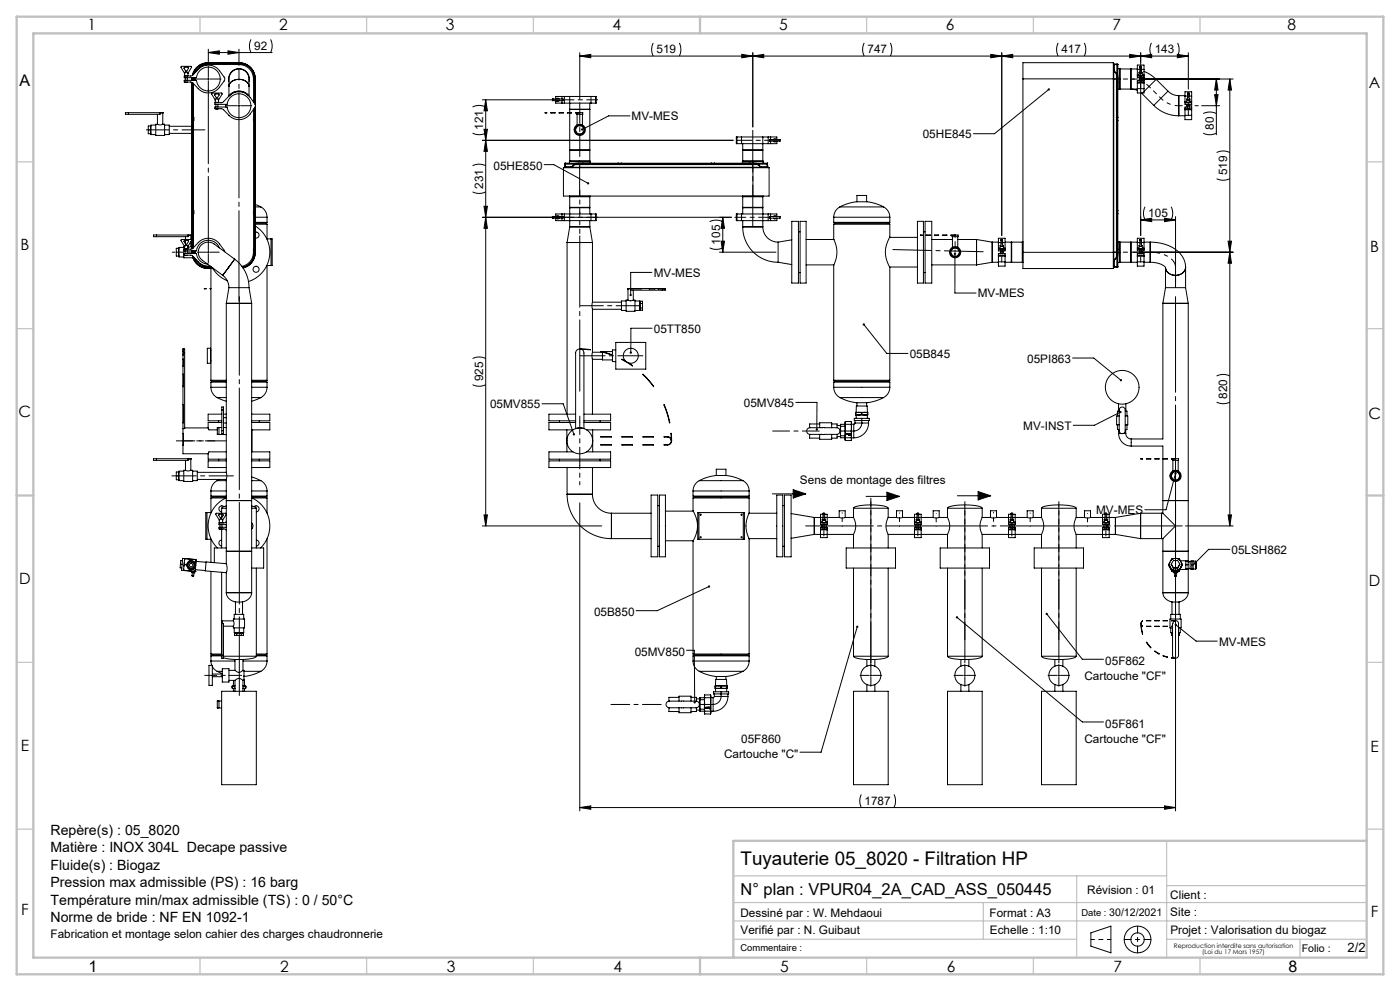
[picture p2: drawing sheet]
<svg xmlns="http://www.w3.org/2000/svg" width="420mm" height="297mm" viewBox="0 0 420 297" stroke-linecap="round" stroke-linejoin="round" font-family="sans-serif">
<defs><g id="words">
<text font-size="5.6" x="222.2" y="259.1">Tuyauterie 05_8020 - Filtration HP</text>
<text font-size="4.9" x="222.2" y="268.4">N° plan : VPUR04_2A_CAD_ASS_050445</text>
<g font-size="4.8">
<text x="5.9" y="25.7">A</text>
<text x="26.5" y="291.3">1</text>
<text x="386.5" y="291.3">8</text>
</g>
<g font-size="4.7">
<text x="26.3" y="9.1">1</text>
<text x="83.8" y="9.1">2</text>
<text x="133.8" y="9.1">3</text>
<text x="183.8" y="9.1">4</text>
<text x="233.8" y="9.1">5</text>
<text x="283.8" y="9.1">6</text>
<text x="333.8" y="9.1">7</text>
<text x="386.3" y="9.1">8</text>
<text x="410.7" y="26.2">A</text>
<text x="6.1" y="75">B</text>
<text x="411.1" y="75.5">B</text>
<text x="5.6" y="125">C</text>
<text x="410.5" y="125.5">C</text>
<text x="5.7" y="175">D</text>
<text x="410.7" y="175.5">D</text>
<text x="6.2" y="225">E</text>
<text x="411.2" y="225.5">E</text>
<text x="6.3" y="274.3">F</text>
<text x="411.3" y="274.7">F</text>
<text x="84.1" y="291.4">2</text>
<text x="134.1" y="291.4">3</text>
<text x="184.1" y="291.4">4</text>
<text x="234.1" y="291.4">5</text>
<text x="284.1" y="291.4">6</text>
<text x="334.1" y="291.4">7</text>
</g>
<g font-size="4.2">
<text x="15.2" y="250.2">Repère(s) : 05_8020</text>
<text x="15.2" y="255.5">Matière : INOX 304L Decape passive</text>
<text x="15.2" y="260.7">Fluide(s) : Biogaz</text>
<text x="15.2" y="265.9">Pression max admissible (PS) : 16 barg</text>
<text x="15.2" y="271.2">Température min/max admissible (TS) : 0 / 50°C</text>
<text x="15.2" y="276.4">Norme de bride : NF EN 1092-1</text>
</g>
<text font-size="3.9" x="404.3" y="285.3">2/2</text>
<g font-size="3.5">
<text x="76.3" y="15">92</text>
<text x="196.9" y="16">519</text>
<text x="260.2" y="16">747</text>
<text x="318.4" y="16">417</text>
<text x="346.4" y="16">143</text>
<text x="144.9" y="38.9" transform="rotate(-90 144.9 38.9)">121</text>
<text x="189.5" y="36">MV-MES</text>
<text x="276.8" y="41.4">05HE845</text>
<text x="364.1" y="38.9" transform="rotate(-90 364.1 38.9)">80</text>
<text x="148.1" y="50.9">05HE850</text>
<text x="368.1" y="52.6" transform="rotate(-90 368.1 52.6)">519</text>
<text x="144.9" y="56.5" transform="rotate(-90 144.9 56.5)">231</text>
<text x="344.5" y="65.1">105</text>
<text x="216" y="73.3" transform="rotate(-90 216 73.3)">105</text>
<text x="196.1" y="83">MV-MES</text>
<text x="293.3" y="89.1">MV-MES</text>
<text x="196.2" y="99.7">05TT850</text>
<text x="272.9" y="107.3">05B845</text>
<text x="308.2" y="108.9">05PI863</text>
<text x="144.9" y="114.3" transform="rotate(-90 144.9 114.3)">925</text>
<text x="368.1" y="119.5" transform="rotate(-90 368.1 119.5)">820</text>
<text x="147" y="122.3">05MV855</text>
<text x="223.2" y="121.9">05MV845</text>
<text x="307" y="128.8">MV-INST</text>
<text x="240" y="145.2">Sens de montage des filtres</text>
<text x="328.9" y="154.1">MV-MES</text>
<text x="369.5" y="166">05LSH862</text>
<text x="178.2" y="184.6">05B850</text>
<text x="190.4" y="196.5">05MV850</text>
<text x="365.7" y="193.5">MV-MES</text>
<text x="325.3" y="203.9">Cartouche &quot;CF&quot;</text>
<text x="331.6" y="199.4">05F862</text>
<text x="331.6" y="218.2">05F861</text>
<text x="217.2" y="227.2">Cartouche &quot;C&quot;</text>
<text x="222.4" y="222.7">05F860</text>
<text x="325.3" y="222.7">Cartouche &quot;CF&quot;</text>
<text x="259.4" y="241.2">1787</text>
<text x="326.2" y="267.8">Révision : 01</text>
<text x="351.1" y="269.4">Client :</text>
<text x="222.2" y="274.8">Dessiné par : W. Mehdaoui</text>
<text x="296.9" y="274.7">Format : A3</text>
<text x="351.1" y="274.6">Site :</text>
<text x="15.2" y="281.1">Fabrication et montage selon cahier des charges chaudronnerie</text>
<text x="222.2" y="279.9">Verifié par : N. Guibaut</text>
<text x="297" y="279.8">Echelle : 1:10</text>
<text x="351.1" y="280.1">Projet : Valorisation du biogaz</text>
</g>
<text font-size="3.2" x="390.5" y="285.3">Folio :</text>
<g font-size="2.8">
<text x="324.4" y="274.6">Date : 30/12/2021</text>
<text x="222.2" y="285.1">Commentaire :</text>
</g>
<g font-size="1.9">
<text x="352.2" y="284.1">Reproduction interdite sans autorisation</text>
<text x="360.7" y="285.9">(Loi du 17 Mars 1957)</text>
</g>
</g></defs>
<g fill="none" stroke="#000" stroke-width=".3">
<path d="M60.7 19.3a4.7 4.7 0 0 0-2.5 2.6M60.7 19.3h1.5M60.7 19.3a3.4 3.4 0 0 0-2.5 2.6M62.2 19.3a4.3 4.3 0 0 0-3.5 2.4M62.5 19v.1M62.5 18.8h9.2a4.9 4.9 0 0 1 4.9 4.9M62.5 18.8a4.9 4.9 0 0 0-4.8 3.8M62.5 19.3h.1M62.5 19.3h-.8M62.5 19.1l-1.4 .2M62.5 19l-1.7 .3M62.5 19.1v.2"/>
<path d="M62.5 19.3h9.2M62.5 19.1h9.2M62.5 19h9.2M62.5 14.7v4.2M62.5 15.7h19.1M62.5 15.7l3.3-.5v1.1zM64 19.3h-1.8M64 19.2v.1M66.6 19.3h1M66.6 19.2v.1M67.6 19.2v.1M68.4 15.2l3.3 .5-3.3 .6z"/>
<path d="M70.2 19.3h1.8M70.2 19.2v.1M71.7 14.7v4.9M71.7 19v.1M71.7 19.3h.1M71.7 19.3h.8M71.7 19.1l1.4 .2M71.7 19l1.7 .3M72 19.3a4.3 4.3 0 0 1 4 4.1M72 19.3h1.5M73.5 19.3a4.7 4.7 0 0 1 2.5 2.6M73.5 19.3a3.4 3.4 0 0 1 2.5 2.6"/>
<path d="M75.3 11.8l-.5 1.8 .5 2.1M81.2 11.8l.4 1.8-.4 2.1M173.9 16.8l3.3-.5v1zM173.9 16.8h182.6M173.9 15.8v14M196 12.9l-.5 1.8 .5 2.1M203.8 12.9l.5 1.8-.5 2.1M222.5 16.3l3.3 .5-3.3 .5zM225.8 15.8v22.3M225.8 16.8l3.3-.5v1zM259.3 12.9l-.5 1.8 .5 2.1M267.1 12.9l.5 1.8-.5 2.1"/>
<path d="M297.2 16.3l3.3 .5-3.3 .5zM300.5 16.8l3.3-.5v1zM300.5 15.8v54.8M317.4 12.9l-.4 1.8 .4 2.1M325.3 12.9l.4 1.8-.4 2.1M334 18.8v4.9M334 19l.1 .1M334.1 19.1v4.6M334.1 19.1l.8 .2M334.9 19.3h.1M335 19.3h.1M335 19.2v.1"/>
<path d="M335 19.2h.3M335.1 19.3h.2M335.1 19.3v2.6M335.1 19.3h-.6l-.3 .3v1.4l.8 1.5M335.3 19.3v4.1M335.3 19.3h.1M335.3 19.2v.1M338.9 16.3l3.3 .5-3.3 .5zM342.2 15.8v54.8M342.2 16.8l3.3-.5v1zM345.4 12.9l-.4 1.8 .4 2.1M353.2 16.3l3.3 .5-3.3 .5z"/>
<path d="M353.3 12.9l.4 1.8-.4 2.1M356.5 15.8v10.9M38.5 33.8h-.9v.5h.9M38.5 33.8v.5M38.5 33.8h9.5M44.5 37.7h.7v2.4h-.7zM44.5 38.9h.7M45.2 37.8h.1M45.2 40h.1M46.7 37.5h-1.4v2.8h1.4M47.2 34.3v2.9M47.2 37.2h-.5v3.4h2.7v-3.4h-.6"/>
<path d="M47.2 37.2l.9 .2 .7-.2M48 33.8h.9l-.9 .1M48 33.8v.5h-9.5M48.8 33.9v3.3M49.4 37.5h1.4v2.8h-1.4M50.8 37.8h6.8M50.8 40h6.8M55.2 20.2h1.2l.2 .2-.7 1zM55.3 22.8l2.2-.1 2-1.9a4.2 4.2 0 0 1 6.4 .4l1.3 1.9 .2 .6-.2 .6-1.3 1.9a4.2 4.2 0 0 1-6.4 .4l-2-1.9-2.2-.1v-.5h3.6a3.6 3.6 0 0 0 5.5 2.6 3.6 3.6 0 0 0 0-6 3.6 3.6 0 0 0-5.5 2.6h-3.6zM55.4 22v.7h1v-.7M55.4 22v-.3h.9l.1 .3M55.4 22l-1.1-1.8 .1-.3h3l-1 2.1"/>
<path d="M55.6 24.6h.6M55.6 22.7v.1M55.6 23.3v.8M56.2 22.7v.1M56.2 23.3v.8M57.6 24.7v49.9M57.6 23.7v-.4v.8M57.7 22.6a4.9 4.9 0 0 1 4.8-3.8h9.2a4.9 4.9 0 0 1 4.9 4.8v7.8M57.8 23.7h.1M57.8 23.7v.4M57.8 24.8v49.6M57.8 23.3v.4"/>
<path d="M57.9 23.7h.2M57.9 23.7v.4M57.9 24.9v49.4M57.9 23.3v.4M58.1 35.1h.1M58.1 36.1h.1M58.1 25.1v49.1M58.1 23.7h.1M58.1 23.7v.4M58.1 35.1v1M58.1 23.3v.4M58.2 21.9v.3"/>
<path d="M58.2 23.3v.8M58.2 23.3v.1M58.2 21.9l-.2 .4M58.5 23.3v.8M62.2 23.7h.5M62.5 23.4v.5M64.4 28.2h1.2l.2 .2-.7 1zM64.5 30.8l2.2-.1 2-1.9a4.2 4.2 0 0 1 6.4 .4l1.3 1.9 .2 .6-.2 .6-1.3 1.9a4.2 4.2 0 0 1-6.4 .4l-2-1.9-2.2-.1v-.5h3.6a3.6 3.6 0 0 0 5.5 2.6 3.6 3.6 0 0 0 0-6 3.6 3.6 0 0 0-5.5 2.6h-3.6zM64.6 30v-.3h.9l.1 .3M64.6 30v.7h1v-.7M64.6 30l-1.1-1.8 .1-.3h3l-1 2.1M64.8 32.6h.6"/>
<path d="M64.8 30.7v.1M64.8 31.3v.8M65.4 30.7v.1M65.4 31.3v.8M67.7 31.3v.8M68.7 25.9a5.7 5.7 0 0 1 1-4.5 3.1 3.1 0 0 1 3.7-.2 3.1 3.1 0 0 1 1.3 3.4v1.3M68.7 25.9a3.2 3.2 0 0 1 4.9-1.6 1.94 1.94 0 0 1 1.1 1.7M68.7 24.4a3.1 3.1 0 0 1 3-3.8 3.1 3.1 0 0 1 3 3.8M68.7 25.9v.1M68.7 25.9a3.2 3.2 0 0 1 4.9-1.6 1.98 1.98 0 0 1 1.1 1.6M68.7 25.9v2.9M69.3 28.2l-.3 .3a3.7 3.7 0 0 1 5.4 0 3.7 3.7 0 0 0-5.1-.3z"/>
<path d="M71.4 31.7h.5M71.7 31.4v.5M74.7 25.9v2.9M76 21.9l.4 1.8M76 23.4l.1 1.2M76 21.9v1.5M76 23.7h.1M76 22.8l.1 .9M76 22.2l.3 1.5M76.1 35.1v1M76.1 35.1h.1M76.1 24.6h.1"/>
<path d="M76.1 36.1h.1M76.1 23.7h.2M76.1 23.7v7M76.1 32.7v42.9M76.3 23.7h.1M76.3 23.7v7.2M76.3 32.5v43.1M76.4 23.7v7.3M76.4 32.4v43.2M76.6 31.9v43.7M141.8 39.9l1.8 .5 2.1-.5M141.8 32.1l1.8-.5 2.1 .5"/>
<path d="M144.7 29.9h23.2M145.2 38.8h1l-.5 3.3zM145.7 29.9l.5 3.3h-1zM145.7 29.9v127.7M163.5 33.8l.5 .1zM165.3 33.8l1.2 .1zM165.9 29.7h-.2v.5h.2M165.9 29.7v.5M165.9 30.2h2.8M165.9 29.7h2.8M166.7 30.2v.7h1.9M166.9 29.7a.5 .5 0 0 1 .8 0"/>
<path d="M166.9 30.2a.5 .5 0 0 0 .8 0M167.7 33.8l1.3 .1zM168.6 28.9h.7M168.6 30.9h.7M168.6 28.9h-1.9v.8M168.6 28.9v.8M168.6 30.2v.7M168.7 29.7h.2v.5h-.2M168.7 29.7v.5M169.3 30.9h8M169.3 28.9v2M169.3 28.9h1.6"/>
<path d="M170.2 33.8l1.3 .1zM170.9 28.9h6.4M170.9 28.9v4.9M170.9 32.8h6zM172.7 33.8l1.2 .1zM173.1 34.3v3.1M173.3 37.7h1.3l.7 1.2-.7 1.2h-1.3l-.7-1.2zM173.9 33.8h.9v.5h-1.8v-.4M174.7 34.3v3.1M176.9 30.9v14h-6v-11M177.3 28.9v2M177.3 28.9h1.4"/>
<path d="M177.3 30.9h1.4M178.7 28.9h.2v2h-.2M178.7 28.9v2M189 34.7h-6.4l-8 4.1M306.9 23.6v-4.8h27.1v4.8M306.9 23.6v52M306.9 23.6h27.1M314.6 26.8l-16.2 13.3h-6.4M334 23.6v56.9M334 23.7h.1M334 23.7v51.9M334.1 23.7h.8"/>
<path d="M334.1 23.7v51.9M334.5 21.6l.6 .3M334.9 22.3v1.4M334.9 23.7v51.9M335 22.5l-.1 1.2M335 36v.1M335 35.1v.1M335 35.1h.3M335 22.5v12.6M335 35.2v.8M335 36.1v27M335 24.6h.3"/>
<path d="M335 36.1h.3M335 36h.3M335 35.2h.3M335.1 21.9l.2 1.5M335.3 36v.1M335.3 35.1v.1M335.3 26.8h.1M335.3 23.4v11.7M335.3 35.2v.8M335.3 36.1v27M335.4 23.4v3.4M335.4 26.8h.5"/>
<path d="M335.9 20.6v6.2M335.9 20.6h-.6M335.9 20.6l.1 .1M336 20.7v6M336 26.7l-.1 .1M336 20.7h3.2M336 26.7h3.2M339.2 20.7v6M339.2 20.7l.1 .2M339.3 20.7v6M339.3 20.7h1.9M339.3 26.7h1.9"/>
<path d="M339.3 26.5l-.1 .2M339.3 26.7l1.9 .4M339.3 20.7h.2M339.3 20.7h.1M339.3 26.7h.1M341.2 22.5v.3M341.2 24.6v.3M341.2 26.6v1.3h2v-1.3M341.2 20.8v-1.3h2v1.3M341.2 24.6h2M341.2 22.8h2M341.2 20.8v1.7"/>
<path d="M341.2 22.8v.5h2M341.2 24.9v1.7M341.2 24.9h2M341.2 26.6h2M341.2 22.5h.5M341.2 20.8h.8M341.8 23.3v.8M341.9 24.6h.6M341.9 22.7v.1M341.9 23.3v.8M342 20.2v-.3h.5v.3M342 21.7h-.3v1h1v-1h-.2"/>
<path d="M342 20.2v1.8h.5v-1.8M342 20.2h.5M342.2 23.7h27.7M342.4 27.9l.2 .1M342.5 20.8h.7M342.5 22.7v.1M342.5 23.3v.8zM342.6 28l3.5 3.6M342.7 22.5h.5M342.8 27.9l-.2 .1M343.2 21.4l2.2 1.1 1.4 1.3M343.2 22.5v.3"/>
<path d="M343.2 24.6v.3M343.2 23.3v.8M343.2 20.8v1.7M343.2 22.8v.5M343.2 24.1v.5M343.2 24.9v1.7M343.2 24.1h-2v.5M346.1 31.6a10.6 10.6 0 0 0 7.5 3.1M346.8 23.8l3.6 3.5M346.8 23.8l-3.6 3.6M350.4 27.3a4.6 4.6 0 0 0 3.2 1.4M350.4 27.3l-4.3 4.3"/>
<path d="M353.6 28.7v6M353.6 34.7h1.9M353.6 28.7h1.9M355.5 30.5v.3M355.5 32.6v.3M355.5 34.6v1.3h2v-1.3M355.5 28.8v-1.3h2v1.3M355.5 30.8h2M355.5 30.8v.5h2M355.5 28.8v1.7M355.5 32.9v1.7M355.5 32.6h2"/>
<path d="M355.5 32.9h2M355.5 34.6h2M355.5 30.5h.5M355.5 28.8h.7M356.1 31.3v.8M356.2 32.6h.6M356.2 30.7v.1M356.2 31.3v.8M356.2 28.2v-.3h.5v.3M356.2 29.7h-.2v1h1v-1h-.3M356.2 28.2v1.8h.5v-1.8M356.2 28.2h.5"/>
<path d="M356.7 28.8h.8M356.8 30.7v.1M356.8 31.3v.8zM357 30.5h.5M357.5 30.5v.3M357.5 32.6v.3M357.5 31.3v.8M357.5 28.8v1.7M357.5 30.8v.5M357.5 32.1v.5M357.5 32.9v1.7M357.5 32.1h-2v.5"/>
<path d="M360.5 31.7h5.4M361 39.9l1.8 .5 2.1-.5M361 34l1.8-.4 2.1 .4M364.4 28.4h1l-.5 3.3zM364.9 23.7v16.7M364.9 23.7l.5 3.3h-1zM368.9 23.7v133.9M368.9 23.7l.5 3.3h-1zM141.8 57.5l1.8 .5 2.1-.5M141.8 49.7l1.8-.5 2.1 .5M145.7 42.1l.5 3.3h-1zM163.3 49.3h2.8l10.3 5.6"/>
<path d="M169.4 50.1l-.1 .1M169.4 50.1h4.5M169.5 49.2h.1M169.5 48.9h.1M169.5 48.9v.3M169.5 49.3h.1M169.5 49.3l-.1 .8M169.6 49.2l-.1 .1M169.6 48.9v.3M169.6 48.9h4M169.6 49.2h2.5M169.6 49.2v.5l.3 .3h1.4l1.4-.8"/>
<path d="M170.8 58.8h6.2M170.8 48.4h6.2M170.8 48.4v.5M170.8 58.8h.1M170.8 58.8l.1 .2M170.8 48.9h.1M170.9 59h6M170.9 48.2h6M170.9 45h6M170.9 45v3.2M170.9 59v3.1M170.9 48.2l-.1 .2"/>
<path d="M171.1 44.9l-.2 .1M172.1 49.2l-.2 .5M172.5 49.3h1.4M172.7 49.2h.1M172.7 49.2l1.2 .1M172.8 49.2h12.6M173.6 48.9l-1.5 .3M173.6 48.9h11.8M173.6 48.9h3.4M173.9 50.3h52M173.9 58.8h52M173.9 50.2h-4.8l-.1 8.6h4.9"/>
<path d="M173.9 50.1v.1M173.9 49.3v.8M173.9 50.2v8.6M173.9 49.3h51.9M173.9 50.1h51.9M174.9 48.9v.3M176.7 44.9l.2 .1M176.9 45v3.2M176.9 59v3.1M176.9 48.2l.1 .2M177 48.4v.5M177 58.8h.1"/>
<path d="M177 58.8l-.1 .2M177 48.9h.1M185.4 49.2h.1M185.4 48.9h.1M185.4 48.9v.3M185.5 49.2h.8M185.5 48.9h.8M185.5 48.9v.3M186.3 49.2h.1M186.3 48.9h.1M186.3 48.9v.3M186.4 49.2h27"/>
<path d="M186.4 48.9h27M186.4 48.9v.3M213.4 49.2h.1M213.4 48.9h.1M213.4 48.9v.3M213.5 49.2h.8M213.5 48.9h.8M213.5 48.9v.3M214.3 49.2h.1M214.3 48.9h.1M214.3 48.9v.3M214.4 49.2h10.5"/>
<path d="M214.4 48.9v.3M214.4 48.9h10.5M219.9 42.1h-75.2M221.1 41.1h-.2v2h.2M221.1 43.1h1.4M221.1 41.1h1.4M221.1 41.1v2M222.5 43.1h8M222.5 41.1h6.3M222.5 41.1v2M222.7 58.8h6.2M222.7 48.4h6.2"/>
<path d="M222.7 48.9h3.1M222.7 58.8l.1 .2M222.7 48.4v.5M222.7 58.8h.1M222.7 48.9h.1M222.8 59h6M222.8 48.2h6M222.8 45h6M222.8 45v3.2M222.8 59v3.1M222.8 48.2l-.1 .2M223 44.9l-.2 .1"/>
<path d="M224.9 49.2h.1M224.9 48.9h.1M224.9 48.9v.3M225 49.2h2M225 48.9h1.1M225 48.9v.3M225.8 50.2h4.9M225.8 50.1v.1M225.8 50.1h4.6M225.8 49.3h1.4M225.8 49.3v.8M225.8 50.2v.1"/>
<path d="M225.9 50.3h4.8M225.9 50.3v8.5M226.1 48.9l1.5 .3M226.1 48.9h4.1M227 49.2l.9 .5M227 49.2l-1.2 .1M227.6 49.2h2.6M227.6 49.2l.3 .5M228.6 44.9l.2 .1M228.8 45v3.2M228.8 59v3.1M228.8 48.2l.1 .2"/>
<path d="M228.8 41.1v3.8h-6v-1.8M228.8 41.1h1.7M228.9 58.8l-.1 .2M228.9 48.4v.5M228.9 58.8h.1M228.9 48.9h.1M230.2 48.9v.3M230.2 49.2v.5a2.52 2.52 0 0 1-2.3 0M230.2 49.2h.1M230.2 48.9h.1M230.2 49.2v.1M230.2 49.3h.1"/>
<path d="M230.2 49.3l.2 .8M230.3 49.2h.1M230.3 48.9h.1M230.3 48.9v.3M230.4 50.1l.1 .1M230.5 43.1h.7M230.5 41.1h.7M230.5 41.1v2M230.7 50.2v8.6h-4.8M231.1 41.8h-.2v.5h.2M231.1 41.8v.5M231.1 41.8h2.8"/>
<path d="M231.1 42.3h2.8M231.2 41.1h1.9v.7M231.2 41.1v.7M231.2 42.3v.8M232 42.3a.5 .5 0 0 0 .9 0M232 41.8a.5 .5 0 0 1 .9 0M233.1 42.3v.8h-1.9M233.9 41.8h.2v.5h-.2M233.9 41.8v.5M365 53.6l1.8 .4 2.1-.4M365 45.7l1.8-.4 2.1 .4M46.9 70.4h-.9v.5h.9"/>
<path d="M46.9 70.4v.5M46.9 70.4h9.5M52.9 75.6h.7M52.9 74.4h.7v2.3h-.7zM53.6 74.5h.1M53.6 76.6h.1M54.3 71.8l3.1 .1-1 2v.7h-1v-.7zM55.1 74.2h-1.4v2.8h1.4M55.2 72.1h1.2l.2 .2-.7 1zM55.6 76.5h.6M55.6 74.6v.1M55.6 75.2v.8"/>
<path d="M55.6 70.9v.9M55.6 72.1v1M56.2 74.6v.1M56.2 75.2v.8M56.4 73.9l-.1-.3h-.9a4 4 0 0 0-.3 2.8v.9h2.7v-.3M56.4 70.4h.9l-.9 .1M56.4 70.4v.5h-9.5M57.2 73.9h.4M57.2 72.4v1.5l-.8 .2M57.2 70.5v1.3M57.6 75.2v.8M57.7 76.7a4.9 4.9 0 0 0 4.8 3.8"/>
<path d="M57.7 76.7a4.9 4.9 0 0 0 4.8 3.7M57.8 77h.1M57.8 75.6h.1M57.8 75.6v.4M57.8 75.2v.4M57.9 75.6h.2M57.9 75.6v.4M57.9 75.2v.4M58 77l.2 .4M58.1 63.1h.1M58.1 64.1h.1M58.1 75.6h.1"/>
<path d="M58.1 75.2v.4M58.1 75.6v.4M58.1 63.1v1M58.2 77.4a4.7 4.7 0 0 0 2.5 2.5M58.2 77.1v.3M58.2 77.4a3.4 3.4 0 0 0 2.5 2.5M58.2 75.2v.8M58.2 75.9v.1M58.5 75.2v.8M58.6 75.2v.8M58.7 77.6a4.3 4.3 0 0 0 3.5 2.3M60.7 79.9h1.5"/>
<path d="M60.8 79.9l1.7 .4M61.1 79.9l1.4 .3M61.7 79.9l.8 .1M62.2 79.9h1.1M62.2 75.6h.5M62.2 79.1a3.6 3.6 0 0 1-3.3-3.1h-3.6v.5l2.2 .1 2 1.9a4.2 4.2 0 0 0 3.5 1.2M62.5 79.9v.1M62.5 80v.2M62.5 80h.9M62.5 75.3v.5M65.8 74.3a3.6 3.6 0 0 0-3.8-2.3 3.6 3.6 0 0 0-3.1 3.2h-3.6v-.5l2.2-.1 2-1.9a4.2 4.2 0 0 1 6.4 .4l1.5 2.4M70.4 77.7a10.6 10.6 0 0 1 4.3 8.5"/>
<path d="M70.4 77.7l-4.7-3.5a4.7 4.7 0 0 0-4.2-1.5 3.2 3.2 0 0 0-2 3 3.2 3.2 0 0 0 2.1 3l5.2 3.8M70.4 77.7l-3.6 4.8M72.6 79.9h.9M73.1 79.9l-.4 .1M73.4 79.9l-.6 .2M76 77.4a4.7 4.7 0 0 1-2.5 2.5M76 75.9v1.5M76 77.4a3.4 3.4 0 0 1-2.5 2.5M76 75.6h.1M76 75.9a4.3 4.3 0 0 1-3.4 3.9M76.1 63.1v1M76.1 74.6l-.1 1.3"/>
<path d="M76.1 63.1h.1M76.1 74.6h.1M76.1 64.1h.1M76.1 75.6l-.1 .8M76.1 75.6h.2M76.3 75.6h.1M76.3 75.6l-.3 1.4M76.4 75.6l-.4 1.8M76.6 75.6a4.8 4.8 0 0 1-3.7 4.7 5 5 0 0 0 3.7-4.7zM76.6 61.3l1.6 .7M76.6 66.6h3.5M76.6 67.2h3.5"/>
<path d="M76.6 69.6a.9 .9 0 0 1 1.1 .9 .9 .9 0 0 1-1.1 .8M76.6 67.7a9.3 9.3 0 0 1 4.3 9 9.3 9.3 0 0 1-6.3 7.7M76.6 75.3v.6M76.6 65.1h3.5M76.6 62h1.6M78.2 62a3.5 3.5 0 0 1 1.9 3.1M79.7 66.9l.4 .3M80 79.6h1.3M80 71.6h1.3M80.1 66.6l-.3 .3h-3.2M80.1 65.1v1.5M80.1 67.2v4.4"/>
<path d="M80.1 79.6v34.4M81.3 71.6h.4v8h-.4M81.3 71.6v8M145.2 61.8h1l-.5 3.3zM145.7 65.1l.5 3.3h-1zM165.9 64.9h-.2v.5h.2M165.9 64.9v.5M165.9 65.4h2.8M165.9 64.9h2.8M166.7 65.4v.7h1.9M166.9 64.9a.5 .5 0 0 1 .8 0M166.9 65.4a.5 .5 0 0 0 .8 0"/>
<path d="M168.6 64.1h.7M168.6 66.1h.7M168.6 64.1h-1.9v.8M168.6 64.1v.8M168.6 65.4v.7M168.7 64.9h.2v.5h-.2M168.7 64.9v.5M169.3 64.1h8M169.3 66.1h8M169.3 64.1v2M170.1 72.7h7.6M170.1 72.7v51.4"/>
<path d="M170.9 62.1h6M170.9 68h6M170.9 62.1l.2 .2M170.9 68l-.8 4.7M176.9 64.1v-1.8h-6v5.7M176.9 66.1v1.9M176.9 62.1l-.2 .2M176.9 68l.8 4.7M177.3 64.1h1.4M177.3 64.1v2M177.3 66.1h1.4M177.7 72.7v17.9"/>
<path d="M178.7 64.1h.2v2h-.2M178.7 64.1v2M212.9 74.3l1.8 .4 2.1-.4M212.9 66.4l1.8-.4 2.1 .4M215.8 75.6h17M216.3 72.3h1l-.5 3.3zM216.8 65.1v10.5M216.8 65.1l.5 3.3h-1zM219.5 65.1h-74.8M221.1 64.1h-.2v2h.2M221.1 64.1h1.4M221.1 66.1h1.4"/>
<path d="M221.1 64.1v2M222.5 66.1h8M222.5 64.1h8M222.5 64.1v2M222.8 68a10.6 10.6 0 0 0 10.6 10.6M222.8 68h6M222.8 62.1h6M222.8 64.1v-1.8h6v5.7M222.8 62.1l.2 .2M222.8 66.1v1.9M228.8 62.1l-.2 .2M228.8 68a4.6 4.6 0 0 0 4.6 4.6"/>
<path d="M230.5 66.1h.7M230.5 64.1h.7M230.5 64.1v2M231.1 64.9h-.2v.5h.2M231.1 65.4h2.8M231.1 64.9h2.8M231.1 64.9v.5M231.2 64.1h1.9v.8M231.2 64.1v.8M231.2 65.4v.7M232 65.4a.5 .5 0 0 0 .9 0M232 64.9a.5 .5 0 0 1 .9 0"/>
<path d="M233.1 65.4v.7h-1.9M233.4 72.6v6M233.4 78.6l4.1 .7M233.9 64.9h.2v.5h-.2M233.9 64.9v.5M237.5 66.3h2v18.5h-2zM237.5 71.9l-4.1 .7M239.5 69.5h.5M240 66.3h1.8v18.5h-1.8zM241.8 71.8h8.4M241.8 79.4h8.4M250.1 66.6l.4 .3h16.1l.3-.3"/>
<path d="M250.1 66.6h16.8M250.1 67.2h16.8M250.1 67.2v4.5a8.4 8.4 0 0 1 0 7.8v34.5M250.1 65.1h16.8M250.1 65.1v1.5M250.6 66.9l-.5 .3M252 62a3.5 3.5 0 0 0-1.9 3.1M252 62a14.7 14.7 0 0 1 13.1 0M252 62h13.1M257.1 60.5v-1.9h2.9v1.9M265.1 62a3.5 3.5 0 0 1 1.8 3.1M266.5 66.9l.4 .3"/>
<path d="M266.9 71.1h8.3M266.9 67.2v3.8a8.4 8.4 0 0 0 0 9.1v33.9M266.9 65.1v1.5M275.2 66.3h1.8v18.5h-1.8zM276.1 70.4l.5 .1zM277 69.5h.5M277.5 66.3h2v18.5h-2zM277.9 70.4l1.2 .1zM279.5 71.8h6.2M279.5 79.4h13.5M280.3 70.4l1.3 .1zM282.8 70.4l1.3 .1z"/>
<path d="M285.3 70.4l1.2 .1zM285.7 70.9v3.2M285.9 74.4h1.3l.7 1.2-.7 1.1h-1.3l-.7-1.1zM286.5 76.1v11.7h6.3M286.5 70.4h.9v.5h-1.8v-.4M287.3 71.8h5.7M287.3 70.9v3.2M293 71.8v7.6M293 71.8l4.7 .8M297.7 72.6v6M297.7 78.6h1.8M297.7 72.6h1.8"/>
<path d="M297.7 78.6l-4.7 .8M299.5 74.4v.3M299.5 76.5v.3M299.5 78.5v1.3h2v-1.3M299.5 72.7v-1.3h2v1.3M299.5 74.7h2M299.5 74.7v.5h2v-.5M299.5 72.7v1.7M299.5 76.5v-.5h2v.5M299.5 76.8v1.7M299.5 76.5h2M299.5 76.8h2"/>
<path d="M299.5 78.5h2M299.5 74.4h.5M299.5 72.7h.8M300.1 75.2v.8M300.2 76.5h.6M300.2 74.6v.1M300.2 75.2v.8M300.3 72.1v-.3h.5v.3M300.3 73.6h-.3v1h1v-1h-.2M300.3 72.1h.5M300.3 72.1v1.8h.5v-1.8M300.8 72.7h.7"/>
<path d="M300.8 74.6v.1M300.8 75.2v.8M300.9 75.2v.8M301 74.4h.5M301.5 72.6h1.9v6h-1.9M301.5 74.4v.3M301.5 76.5v.3M301.5 72.7v1.7M301.5 76.8v1.7M303.4 78.4l.1 .2M303.5 72.6v6M303.5 78.6h3.2"/>
<path d="M303.5 72.6h3.2M303.5 72.6l-.1 .2M306.7 72.6v6M306.7 78.6l.1 .1M306.8 72.5v6.2M306.8 78.7h.1M306.8 72.5h.1M306.8 72.5l-.1 .1M334 75.6v4.8l-27.1 .1v-4.9M334 75.6h.1M334 75.6h-27.1M334.1 75.6v4.6"/>
<path d="M334.1 75.6h.8M334.9 75.6l.1 1.2M334.9 79.9v.1M334.9 75.6v1.4M334.9 80l-.8 .2M335 76.8l-.8 1.4v1.5l.3 .2h.6M335 79.9l-.1 .1M335 64v.1M335 63.1v.1M335 74.6v.1M335 74.7v2.1M335 79.9v.1"/>
<path d="M335 63.2v.8M335 64.1v10.5M335 63.1h.3M335 74.6h.3M335 64.1h.3M335 64h.3M335 63.2h.3M335 74.7h.3M335.1 79.9h.2M335.1 77.4v2.5M335.1 77.4l-.6 .2M335.3 75.9l-.2 1.5"/>
<path d="M335.3 75.9v4M335.3 64v.1M335.3 63.1v.1M335.3 74.6v.1M335.3 79.9v.1M335.3 78.7h.6M335.3 63.2v.8M335.3 64.1v10.5M335.3 74.7v1.2M335.4 72.5v3.4M335.4 72.5h.5M335.4 72.5h-.1"/>
<path d="M335.9 72.5v6.2M335.9 72.5l.1 .1M336 72.6v6M336 78.6h3.2M336 72.6h3.2M336 78.6l-.1 .1M339.2 72.6v6M339.2 72.6l.1 .2M339.3 78.4l-.1 .2M340 75.6h29.9M341.2 72.6h-1.9v6h1.9M341.2 74.4v.3"/>
<path d="M341.2 76.5v.3M341.2 78.5v1.3h2v-1.3M341.2 72.7v-1.3h2v1.3M341.2 74.7h2M341.2 74.7v.5h2v-.5M341.2 76.5v-.5h2v.5M341.2 72.7v1.7M341.2 76.8v1.7M341.2 76.5h2M341.2 76.8h2M341.2 78.5h2M341.2 74.4h.5"/>
<path d="M341.2 72.7h.8M341.8 75.2v.8M341.9 76.5h.6M341.9 74.6v.1M341.9 75.2v.8M342 72.1v-.3h.5v.3M342 73.6h-.3v1h1v-1h-.2M342 72.1v1.8h.5v-1.8M342 72.1h.5M342.2 65.9h10.5M342.2 65.9l3.3-.5v1zM342.5 72.7h.7"/>
<path d="M342.5 74.6v.1M342.5 75.2v.8M342.6 75.2v.8M342.7 74.4h.5M343.2 74.4v.3M343.2 76.5v.3M343.2 78.6h1.9M343.2 72.6h1.9M343.2 72.7v1.7M343.2 76.8v1.7M343.5 62l-.5 1.8 .5 2.1M345.1 78.6a5.7 5.7 0 0 1 4.6 1.6"/>
<path d="M345.1 72.6a10.5 10.5 0 0 1 10.2 5.5l.4 2M345.1 72.6v6M349.4 65.4l3.3 .5-3.3 .5zM351.4 62l.4 1.8-.4 2.1M352.7 64.9v20.3M368.4 72.3h1l-.5 3.3zM368.9 75.6l.5 3.3h-1zM61.3 86.5l.5 .1zM62.5 80.5h1.6M62.5 80.2v.1M62.5 80.2h1.1M62.5 80.3h1.2"/>
<path d="M63.3 86.5h-.3l.3 .1M63.3 80.5v33.5M63.8 80.5a9.3 9.3 0 0 0 4.4 3.6M66.8 82.5a4.6 4.6 0 0 1 1.9 3.7M67.9 90.9h7.6M67.9 90.9v50.7M68.3 80.5h.1M68.5 80.3h.1M68.6 80.2h.1M68.7 80h.1M68.7 86.2h6M68.7 86.2l-.8 4.7"/>
<path d="M74.7 86.2l.8 4.7M75.5 90.9v86.7M177.7 90.6l-.1 1 .1 1.1M177.7 92.7v12.9l3-.1v2.4h3M177.7 92.7h8.7M177.7 90.6h8.7M187.8 90.2h-1.4v2.8h1.4M188.4 86.5h.8M188.4 86.5h4M188.4 86.5v3.5M188.4 89.9h-.6v3.4h2.7v-3.4h-.5M189.2 86.5h3.2"/>
<path d="M189.2 86.5v.5h9.5M190 90l-.8 .2-.8-.2M190 87v3M190.5 90.2h1.4v2.8h-1.4M191.9 92.7h.1M191.9 90.6h.1M192 91h.7M192 90.3h.7v2.7h-.7zM192 92.3h.7M192.4 86.5h2.5M194.8 86.5l.1 .1M194.9 86.5h1.6"/>
<path d="M194.9 86.5v.1M195.6 81.6h-6.4v6.8M195.6 98.4h-6.3l-.1 7.3M196.5 86.5l-1.6 .1M196.5 86.5h1M197.4 86.5l.1 .1M197.5 86.5h.8M197.5 86.5v.1M198.3 86.5l-.8 .1M198.3 86.5h.6M198.7 86.5v.5M198.8 86.5l.1 .1"/>
<path d="M198.9 86.5h.4M198.9 86.5v.1M199.3 86.5l-.4 .1M199.3 86.5h.1M199.4 86.5h.1M199.4 86.5l.1 .1M199.5 86.5l.1 .5h-.9M199.5 86.6h.1M199.5 86.5v.1M239.5 81.7h.5M259.1 97.2l6.9 8.7h6.4M266.9 80h8.3"/>
<path d="M277 81.7h.5M334.1 80.2l-.1 .1M335 80h.3M335 80h.1M335.3 80h.1M348.9 90.9h7.6M348.9 90.9v40.7h-9.5M349.6 86.2l-.7 4.7M355.7 80.1v6.1h-6.1v-6M355.7 80.1a3.1 3.1 0 0 1-3 2.4 3.1 3.1 0 0 1-3.1-2.3M355.7 86.2l.8 4.7M356.5 90.9v86.7"/>
<path d="M54.9 104.8v-.2h.5v1.2M54.9 104.9v.4M54.9 105.3v1M54.9 105.3l.1 1M54.9 107.6v2M54.9 107.6l.1 2M54.9 112.1v3.6M54.9 112.1l.1 3.6M54.9 104.8v.1M54.9 106.3v1.3M54.9 109.6v2.5M54.9 115.7v5.5"/>
<path d="M54.9 106.3h.1M54.9 109.6h.1M54.9 115.7h.1M54.9 104.8h.1M55 104.6v.2M55 104.8l-.1 .1M55 106.3l-.1 .1M55 109.6l-.1 .1M55 115.7l-.1 .2M55 105.8h.4M55.4 105.8v22.7h-.5M62.2 104.4h1v4.5h-1z"/>
<path d="M63.2 105.1h.1M63.2 108.1h.1M63.3 116.1a3.5 3.5 0 0 0 1.8 3.1M63.3 114.5h4.6M63.3 114h4.6M63.3 116.1h4.6M63.3 114.5v1.6M63.3 114l.4 .3M65.1 119.2l2.8 1.1M65.1 119.2h2.8M67.9 114.3h-4.3l-.3 .2M75.5 114.5h4.6"/>
<path d="M75.5 114.3h4.3l.3 .2M75.5 114h4.6M75.5 116.1h4.6M75.5 119.2h2.7M78.2 119.2l-2.7 1.1M80.1 116.1a3.5 3.5 0 0 1-1.9 3.1M80.1 114.5v1.6M80.1 114l-.4 .3M141.8 115.3l1.8 .5 2.1-.5M141.8 107.5l1.8-.5 2.1 .5M173 105a1.25 1.25 0 0 1 1.4-.4 1.25 1.25 0 0 1 .8 1.2v22.7l-1.3-.3-1.2 .3v-22.7zM173.9 104.6l3.2 .3z"/>
<path d="M177.7 105.6v2.1M177.7 107.7v16.4M177.7 107.7h3M180.3 105.3l3.1 1.1zM183.7 105.4h-3M184.7 102.6h9v8h-9zM184.7 104.9h-1v3.5h1M186.6 107.6l3.1 2.1zM187.7 108.3a2.25 2.25 0 0 1 .6-3.7 2.25 2.25 0 0 1 3.2 1.9 2.25 2.25 0 0 1-3 2.3M192.9 112.1l2.1 2.2 1.1 1.6zM250.1 116.1a3.5 3.5 0 0 0 1.9 3.1M250.1 114.5h16.8"/>
<path d="M250.1 114.5l.4-.2h16.1l.3 .2M250.1 114h16.8M250.1 116.1h16.8M250.1 114.5v1.6M250.1 114l.5 .3M252 119.2a14.7 14.7 0 0 0 13.1 0M252 119.2h13.1M266.9 116.1a3.5 3.5 0 0 1-1.8 3.1M266.9 114.5v1.6M266.9 114l-.4 .3M321.8 107.3h6.3l8.2 6.6M365 112.7l1.8-.5 2.1 .5"/>
<path d="M46.9 137.5h-.9v.5h.9M46.9 137.5v.5M46.9 137.5h9.5M54.9 128.5v1.4M54.9 133.4v2.6h7.6M54.9 132.1v1.3M54.9 121.2v5.5M54.9 129.9v2.2M54.9 129.9l.1 2.2M54.9 132.1h.1M54.9 126.7v1.8M55 132.1l-.1 1.3"/>
<path d="M55.4 128.2h7M55.6 138v3M56.4 137.5h.9l-.9 .1M56.4 137.5v.5h-9.5M57.2 137.6v3.4M62.4 136v1.6h5.5M62.4 128.3a.62 .62 0 0 0 .4 .6 .62 .62 0 0 0 .6-.1h1.8M65.2 128.2h.5v2M65.2 128.2v2M65.2 130.2h.1M65.2 130.2h2.7M65.6 126.1v.5"/>
<path d="M65.6 137.6v.5M66.5 124.1h-4.1v2h4.1M66.5 128.1l-1.3 .1M66.5 122.9v-.9h.5v.9M66.5 129.1v.9h.5v-.9M66.5 126.6h-4.1v1.7M66.5 122.9v6.2M66.5 122.9h.5M66.5 129.1h.5M67 124.1h.9M67 128.1h.9M67 126.8h.9"/>
<path d="M67 125.2h.9M67 122.9v6.2M67.9 138.1h-5.5v2h5.5M67.9 135.4h-4.2a.83 .83 0 0 0-1.3 .6h.1M75.5 138.1h5.4v2h-5.4M75.5 124.1h5.4v2h-5.4M75.5 126.6h5.4v2.2h-5.4M75.5 135.4h5.4v2.2h-5.4M75.6 128.8v6.6M77.8 126.1v.5M77.8 137.6v.5M162.6 121h6.4l3.2 9.2"/>
<path d="M164.7 138.1h18.5v2h-18.5zM167.8 126.1v.5M167.8 137.6v.5M170.1 128.8v6.6M171.9 135.4h-7.2v2.2h18.5v-2.2h-7.2M172.7 124.1h-8v2h8M172.7 126.6h-8v2.2h7.2M175.2 124.1h8v2h-8M175.2 126.6h8v2.2h-7.2M177.8 128.8v6.6M180 126.1v.5M180 137.6v.5"/>
<path d="M180.3 130.9l3.1 .1zM180.3 133.3l3.1 .1zM186.6 130.9l3.1 .1zM186.6 133.3l3.1 .1zM192.9 130.9l3.2 .1zM192.9 133.3l3.2 .1zM199.2 121.2l1 2.7 .7 2.8zM200.2 131a1.15 1.15 0 0 1 1.2 1.1 1.15 1.15 0 0 1-1.2 1.2M200.2 130.9a1.25 1.25 0 0 1 1.3 1.2 1.25 1.25 0 0 1-1.3 1.3M200.2 130.9h-1l1 .1M200.2 133.3h-1l1 .1M200.2 130.9v.1"/>
<path d="M200.2 133.3v.1M201.3 129.9l.2 2.2zM238.7 120.6h6.4l-.1 8.1M242.3 128.5l.7-.3h8a1 1 0 0 1 1 1 1 1 0 0 1-1 1h-8a1 1 0 0 1-.9-.6 1 1 0 0 1 .2-1.1zM242.9 130.2v1.1h3M245.9 128.2v-1.5h3.6v1.5M245.9 130.2v1.5h3.6v-1.5M245.9 127.1h-3v1.1M249.5 127.1h1.6v1.1M251.1 130.2v1.1h-1.6M251.1 130.8l1 .1M252 129.2h4.1"/>
<path d="M252.1 127.5v3.4M252.1 130.9l.1 .3M252.1 127.5h-1M252.2 127.8v2.8M252.2 130.6v.6M252.2 127.2v.6M252.2 127.2l-.1 .3M252.2 131.2h3.2M252.2 127.2h3.2M252.2 130.6h1.3M252.2 127.8h1.3M253.6 126.3v5.7"/>
<path d="M253.6 126.3h1.8M253.6 132h1.8M253.9 130.2v-.2l.1 .2M253.9 130.1v.1M253.9 130.1h.1M253.9 130.2h.1M254 130.1v.1M254 130.1l-.1 .1M254 130.1h.2M254 130.2h.2M254.1 130.1h.1M254.2 130.1h.1"/>
<path d="M254.2 130.2h.1M254.3 130.2h.1M254.3 130v.2M254.4 130.2h-.1M254.4 130v.2M254.4 130.2l.1-.2h-.3l.1 .2M254.6 130.1v.2M254.6 130.2h.1M254.6 130.1h.1M254.6 130.4h.1M254.6 130v.1M254.6 130h.1"/>
<path d="M254.6 130.3h.1M254.6 130l.1 .1M254.7 130.2l-.1 .1M254.7 130.2l.1 .1M254.7 130.2l.2-.2v.3M254.8 130l.1 .3M254.9 130.2h.1M254.9 130.1h.1M254.9 130.3v.1M255 130l-.1 .1M255 130h.1M255 130.1l-.1 .3"/>
<path d="M255 130.3h.1M255 130v.1M255 130.1v.2M255 130.3h-.1M255 130.1l.2 .4M255.1 130.2h.1M255.1 130.4h.1M255.1 130.3h.1M255.2 130.1h.1M255.1 130.2l-.1 .1M255.2 130l-.1 .1M255.2 130.1v.3"/>
<path d="M255.2 130.1v.4M255.4 127.2v4M255.4 131.2v.8M255.4 126.3v5.7M255.4 126.3v.9M255.4 131.2h.7M255.4 127.1h.7M256.1 127.1v2.1M256.1 129.2v2M256.3 125.4h4.5v.6h-4.5zM256.5 126.8l-.4 .3M256.5 126v.8"/>
<path d="M256.7 124.2l.9 .2M256.7 124.2v.2h.9M256.7 123.7v.5M256.8 123.6l.1-1.9h3.3v1.9M256.8 124.4l.1 1M257.1 120.7v1M257.6 123.6l-.9 .1M257.6 123.6l.9 .1M257.6 124.4h1.8M257.6 123.6h1.8M257.6 123.6h-.9v.1M258.5 126.8h-2"/>
<path d="M258.5 126.8a2.4 2.4 0 0 1-2.4 2.4M258.5 124.2l-.9 .2M258.5 124.2l.9 .2M258.5 126.8h2.1M258.5 123.7v.5M258.5 125.4v1.4M259.4 123.6l-.9 .1M259.4 123.6l.9 .1M259.4 123.6h.9v.1M260 120.7v1M260.2 124.4v1M260.3 124.2l-.9 .2"/>
<path d="M260.3 124.2v.2h-.9M260.3 123.7v.5M260.6 126.8a4.4 4.4 0 0 1-4.5 4.4M260.6 126v.8M335.2 127.3v1.4h.6M335.6 121v2.2M335.6 129.9a3.8 3.8 0 0 0 3.8 3.8M335.6 129.9h.8M335.6 128.7v1.2M335.8 124.7h-.8v2.6h.8M335.8 123.2h-.6v1.5M336.1 122.2a.9 .9 0 0 1 .9-.1 .9 .9 0 0 1 .6 .8v6.2a.9 .9 0 0 1-.9 .9 .9 .9 0 0 1-.9-.9v-6.2z"/>
<path d="M336.1 123.5l-7.8 4h-6.3M337 129.9h.7M337.6 124.7h.7v2.6h-.7M337.6 123.2h.5v1.5M337.7 128.7v1.2M337.7 129.9a1.63 1.63 0 0 0 1.7 1.7M337.8 121v2.2M338.1 127.3v1.4h-.5M339.4 131.6v2.1M339.4 133.7h9.5v20.1M342.3 137.5l.5 .1zM344 137.5l1.2 .1z"/>
<path d="M346.5 137.5l1.2 .1zM348.9 137.5l1.3 .1zM351.4 137.5l1.3 .1zM351.9 138v3.2M352.7 137.5h.9v.5h-1.8v-.4M353.5 138v3.1M365 120.5l1.8 .5 2.1-.5M52.9 141.5h.7v2.3h-.7zM52.9 142.6h.7M53.6 141.6h.1M53.6 143.7h.1M55.1 141.2h-1.4v2.8h1.4"/>
<path d="M55.6 141l.9 .1 .7-.1M55.6 140.9h-.5v3.4h2.7v-3.4h-.6M57.8 141.2h1.4v2.8h-1.4M59.2 141.6h8.7M59.2 143.7h8.7M62.1 153.6h-.4v8h.4M62.1 153.6h1.3M62.1 153.6v8M63.3 148.7h4.6M63.3 148.7l.3 .2h4.3M63.3 149.2h4.5M63.3 147.1h4.6"/>
<path d="M63.3 147.1v1.6M63.3 149.2v4.4M63.7 148.9l-.4 .3M65.1 144.1a3.5 3.5 0 0 0-1.8 3M65.1 144.1h2.8M65.7 154.2l1.1-.1 .2 .2-.7 1zM65.8 155.9v.7h1v-.7M65.8 155.9l.1-.3h.8l.1 .3M65.9 143.7l-.8 .4M66 158.5h.6M66 156.6v.1M66 157.2v.8"/>
<path d="M66.5 152.3h1.4M66.5 152.3v1.5M66.5 154.1v1.1M66.5 158.6v5.6M66.6 156.6v.1M66.6 157.2v.8M67.2 151.8a.9 .9 0 0 0-1.5 .3 .9 .9 0 0 0 .8 1.3M67.9 151.6l-1 .3-.4 .4M67.9 150h7.6zM67.9 149.2a9.3 9.3 0 0 0-2.7 15M67.9 158h-2.2v.5h1.6l.6 .4M67.9 156.4l-.6 .3h-1.6v.5h2.2"/>
<path d="M67.9 154l-3.1-.1 1 2M67.9 154.1l-1.1 1.8M67.9 143.7v25.2M67.9 141.6l.1 1.1-.1 1M75.5 143l2.7 1.1M75.5 151.6l1 .3 .4 .4M75.5 148.7h4.6M75.5 149.2a9.3 9.3 0 0 1 2.7 15M75.5 156.8a1.11 1.11 0 0 1 0 1.7M75.5 147.1h4.6M75.5 144.1h2.7M75.5 152.3h1.4"/>
<path d="M75.6 149.2h4.5M76.2 151.8a.9 .9 0 0 1 1.4 .3 .9 .9 0 0 1-.7 1.3M76.9 152.3v11.9M78.2 144.1a3.5 3.5 0 0 1 1.9 3M79.7 148.9l.4 .3M80.1 148.7l-.3 .2h-4.3M80.1 147.1v1.6M80.1 149.2v4.6M144.7 157.6h35.8M145.2 154.3h1l-.5 3.3zM170.1 148.1a13.3 13.3 0 0 0 13.3 13.3M170.1 148.1h7.6"/>
<path d="M170.1 140.1v8M173.9 150.7v92.3M177.7 148.1a5.7 5.7 0 0 0 5.7 5.7M177.7 140.1v8M183.4 153.8v7.6M183.4 153.8h11.9M195.3 148.4h2v18.5h-2zM197.3 151.5h.5M197.8 148.4h1.8v18.5h-1.8zM199.6 153.2h8.4M207.9 148.7h16.8M207.9 148.7l.4 .2h16.1l.3-.2"/>
<path d="M207.9 149.2v3.9a8.4 8.4 0 0 1 0 9.1v33.8M207.9 149.2h16.8M207.9 147.1h16.8M207.9 147.1v1.6M208.4 148.9l-.5 .3M209.7 153.6h-.4v8h.4M209.7 153.6v8M209.7 153.6h13.3M209.8 144.1a3.5 3.5 0 0 0-1.9 3M209.8 144.1a14.7 14.7 0 0 1 13.1 0M209.8 144.1h13.1M214.9 142.5v-1.9h2.9v1.9"/>
<path d="M222.9 144.1a3.5 3.5 0 0 1 1.8 3M223 153.6h.3v8h-.3M223 153.6v8M224.3 148.9l.4 .3M224.7 153.8h8.3M224.7 149.2v4.5a8.4 8.4 0 0 0 0 7.8v34.5M224.7 147.1v1.6M231.7 148h10M233 148.4h1.8v18.5h-1.8zM234.8 151.5h.5M235.3 148.4h2v18.5h-2zM237.3 153.9l7 1.2"/>
<path d="M238 146.8l3.7 1.2-3.7 1.3zM244.3 155.1v5.1M246.2 158.5v.3M246.2 156.5v.2M246.2 158.8v2.3h2v-2.3M246.2 156.5v-2.4h2v2.4M246.2 156.7v.5h2v-.5M246.2 156.7h2M246.2 158.5v-.5h2v.5M246.2 158.5h2M246.2 158.8h2M246.2 156.5h.5"/>
<path d="M246.5 157.2v.8M246.7 157.2v.8M246.9 158.5h.6M246.9 156.6v.1M246.9 157.2v.8M246.9 153.8h.5v2.1h-.5zM246.9 155.6h-.2v1h1v-1h-.3M246.9 155.1h-2.6M247.4 155.1h4.4M247.5 156.6v.1M247.5 157.2v.8M247.7 156.5h.5"/>
<path d="M247.9 157.2v.8M248.2 158.5v.3M248.2 156.5v.2M253.6 155.1l-1 .1-.8-.1M253.6 155.1v-2h-1.8v2M253.6 155.1h2.5M256.1 152.3a6.8 6.8 0 0 1 4.7-1 10.1 10.1 0 0 1 5.6 .9l.1 .1M256.1 152.3h10.4M256.1 152.3v2.8M256.1 155.1a5.2 5.2 0 0 1 0 5.1M259.8 148.8h10M266.1 147.5l3.7 1.3-3.7 1.2z"/>
<path d="M266.5 155.1h-.1a5.2 5.2 0 0 0 .1 5.1M266.5 155.1h2.5M266.5 152.3v2.8M269 155.1l.9 .1 .8-.1M269 155.1v-2h1.8v2M274.4 158.5v.3M274.4 156.5v.2M274.4 156.5v-2.4h2v2.4M274.4 158.8v2.3h2v-2.3M274.4 156.7v.5h2v-.5M274.4 156.7h2M274.4 158.5v-.5h2v.5"/>
<path d="M274.4 158.5h2M274.4 158.8h2M274.4 156.5h.5M274.6 157.2v.8M275.1 158.5h.6M275.1 156.6v.1M275.1 157.2v.8M275.1 153.8h.5v2.1h-.5zM275.1 155.6h-.2v1h1v-1h-.3M275.1 155.1h-4.4M275.6 155.1h4.4M275.7 156.6v.1"/>
<path d="M275.7 157.2v.8M275.9 156.5h.5M276.1 157.2v.8M276.4 158.5v.3M276.4 156.5v.2M281.8 155.1l-1 .1-.8-.1M281.8 155.1v-2h-1.8v2M281.8 155.1h2.5M284.3 152.3a6.8 6.8 0 0 1 4.7-1 10.1 10.1 0 0 1 5.6 .9l.1 .1M284.3 152.3h10.4M284.3 152.3v2.8M284.3 155.1a5.2 5.2 0 0 1 0 5.1"/>
<path d="M287.2 148.6h10M293.4 147.3l3.8 1.3-3.8 1.2zM294.7 155.1h-.1a5.2 5.2 0 0 0 .1 5.1M294.7 155.1h2.5M294.7 152.3v2.8M297.2 155.1l.9 .1 .8-.1M297.2 155.1v-2h1.8v2M302.6 158.5v.3M302.6 156.5v.2M302.6 156.5v-2.4h2v2.4M302.6 158.8v2.3h2v-2.3M302.6 156.7v.5h2v-.5"/>
<path d="M302.6 156.7h2M302.6 158.5v-.5h2v.5M302.6 158.5h2M302.6 158.8h2M302.6 156.5h.5M302.8 157.2v.8M303.3 158.5h.6M303.3 156.6v.1M303.3 157.2v.8M303.3 153.8h.5v2.1h-.5zM303.3 155.6h-.2v1h1v-1h-.3M303.3 155.1h-4.4"/>
<path d="M303.8 155.1h4.4M303.9 156.6v.1M303.9 157.2v.8M304.1 156.5h.5M304.3 157.2v.8M304.6 158.5v.3M304.6 156.5v.2M310 155.1l-1 .1-.8-.1M310 155.1v-2h-1.8v2M310 155.1h2.5M312.5 152.3a6.8 6.8 0 0 1 4.7-1 10.1 10.1 0 0 1 5.6 .9l.1 .1M312.5 152.3h10.4"/>
<path d="M312.5 152.3v2.8M312.5 155.1a5.2 5.2 0 0 1 0 5.1M322.9 155.1h-.1a5.2 5.2 0 0 0 .1 5.1M322.9 155.1h2.5M322.9 152.3v2.8M325.4 155.1l.9 .1 .8-.1M325.4 155.1v-2h1.8v2M330.8 158.5v.3M330.8 156.5v.2M330.8 158.8v2.3h2v-2.3M330.8 156.5v-2.4h2v2.4M330.8 156.7v.5h2v-.5"/>
<path d="M330.8 158.5v-.5h2v.5M330.8 156.7h2M330.8 158.5h2M330.8 158.8h2M330.8 156.5h.5M331 157.2v.8M331.5 158.5h.6M331.5 156.6v.1M331.5 157.2v.8M331.5 153.8h.5v2.1h-.5zM331.5 155.6h-.2v1h1v-1h-.3M331.5 155.1h-4.4"/>
<path d="M332 155.1h2.6M332.1 156.6v.1M332.1 157.2v.8zM332.2 157.2v.8M332.3 156.5h.5M332.4 157.2v.8M332.8 158.5v.3M332.8 156.5v.2M334.6 155.1v5.1M342.2 153.8v7.6M342.2 153.8h6.7M342.2 153.8l-7.6 1.3"/>
<path d="M348.5 153.8v7.6zM348.9 150h7.6zM348.9 153.8l3.8 3.8-3.8 3.8M352 141.5h1.3l.7 1.1-.7 1.2h-1.3l-.7-1.2zM352.7 141.9l-2.9 10.9h-6.3M352.7 151v92M355.7 157.6h14.2M368.4 154.3h1l-.5 3.3zM54.1 169.1l-.1 1.1h.5M54.1 169.1h.5M54.7 168h-.5l-.1 1.1M55.1 170.5l.1 .4"/>
<path d="M55.1 170.5v.5M55.2 170.9l-.1 .1M55.2 170.9l3 .4M55.2 169.6l-.1 .9M55.3 168.7l-.1 .9M55.3 168.7v.4M55.3 169.2l-.1 .4M55.3 169.2l.7 .1M55.3 169.1v.1M55.3 169.1l.7 .1M55.3 167.8v.9M55.4 167.4h.1"/>
<path d="M55.4 167.4l-.1 .4M55.4 167.4l-.6-.1-.3 3.6 .6 .1M55.5 167.4l-.2 .4M55.5 167.4l3 .3M55.5 167.4h.1M56 169.2l.8-1.1 1.3 .1 .6 1.3M56 169.2l.5 1.3 1.4 .1 .8-1.1M56 169.4l.5 .9M56.6 168.3l-.5 .8M56.7 170.5l1 .1M56.9 168.1l1 .1M57.5 171.2l-.1 .4 1 .1 .1-.4"/>
<path d="M57.6 172.6h.5M57.7 171.6l-.1 1M58.2 171.6l-.1 1M58.2 171.2h.1M58.2 168.4l.4 .9M58.2 171.3h.3M58.5 171.3h.1M58.5 167.7l.3 .6-.2 .8M58.5 167.7l.4 .1-.2 1.7M58.5 167.7h.1M58.6 169.8v.8l-.4 .6M58.6 170.7l3 .3"/>
<path d="M58.6 169.6l-.6 .9M58.7 169.5l-.2 1.8M58.8 168.2l3 .3M62.1 161.6h1.3M63.3 161.6v6.9M63.3 171.2v24.8M66.5 161.9a.9 .9 0 0 0-.8 .8 .9 .9 0 0 0 .8 .9M66.5 171.5v25.2M67.9 177.6a3.2 3.2 0 0 0 2.8 2.8M67.9 165.2h7.6zM67.9 177.6h7.6M67.9 168.9l-6.1-.5-.2 2.7 6.3 .5v6"/>
<path d="M67.9 164.2h-3.6v4.4M67.9 168.9v.1a3.8 3.8 0 0 1 0 2.6M75.5 177.6a3.2 3.2 0 0 1-2.8 2.8M75.5 164.2h3.6v6.1h-3.6M76.9 161.9a.9 .9 0 0 1 .8 .8 .9 .9 0 0 1-.8 .9M76.9 170.3v26.4M80.1 161.5v34.5M183.4 161.4h11.9M197.3 163.7h.5M199.6 162.1h8.4M209.7 161.6h13.3M212.7 175.8l-15.5 7.2h-6.4"/>
<path d="M224.7 161.4h8.3M234.8 163.7h.5M244.3 160.2l-7 1.1M244.3 160.2h11.8M253.9 164.2h14.8v6.1h-14.8zM256.1 160.2v4M256.1 170.3v26.4M266.5 160.2v4M266.5 170.3v26.4M266.5 160.2h17.8M282.1 164.2h14.8v6.1h-14.8zM284.3 160.2v4"/>
<path d="M284.3 170.3v26.4M294.7 160.2h17.8M294.7 160.2v4M294.7 170.3v26.4M310.3 164.2h14.8v6.1h-14.8zM312.5 160.2v4M312.5 170.3v26.4M322.9 160.2h11.7M322.9 160.2v4M322.9 170.3v26.4M334.6 160.2l7.6 1.2M342.2 161.4h6.7"/>
<path d="M348.9 177.6a3.2 3.2 0 0 0 2.8 2.8M348.9 165.2h7.6zM348.9 177.6h7.6M348.9 161.4v16.2M350.6 169.2v.3M350.6 169.5h.1M350.6 169.5l1 1.7M350.8 168.7l-.2 .5 .2 .4M350.8 168.7v.9M350.8 169.6l.6 .9M350.9 169.1a1.8 1.8 0 0 0 1.8 1.9 1.8 1.8 0 0 0 1.8-1.9M351 168.5l-.2 .2"/>
<path d="M351.4 170.5l.2 .4M351.4 170.5l.7 .5M351.4 167.8l-.1 .2M351.4 169.1l.6 1.1M351.4 169.1l.6-1.1h1.3l.6 1.1M351.6 170.9l.1 .1M351.6 171.2l.1 .1M351.6 170.9v.3M351.7 171.3h.5M351.7 171v.3M351.7 171.3l.5 .2M352 170.2h.1"/>
<path d="M352 170.2h1.3M352.1 171h-.4M352.1 167.4l-.7 .4M352.1 167.4h-.5l-.2 .4M352.1 171h1.1M352.1 167.4h.1M352.2 171.6h1M352.4 172.6v-1h.3h.2v1M352.4 171.7h-.2v-.5h1v.5h-.3M352.4 172.6h.5M352.4 172.6h.1M352.5 172.6h.4z"/>
<path d="M352.9 172.6h.1M353.1 167.4h.1M353.2 171h.4M353.2 167.4l.8 .4M353.2 167.4h.5l.3 .4M353.3 170.2h.1M353.6 171.3l-.4 .2M353.6 171.3h-.4M353.6 171v.3M353.7 170.9l-.1 .1M353.7 171.2l-.1 .1M353.7 170.9v.3"/>
<path d="M353.9 169.1l-.6 1.1M354 170.5l-.8 .5M354 170.5l-.3 .4M354 167.8v.2M354.1 170.7l-.4 .5M354.1 168.1h2.3M354.3 168.5l.2 .2M354.5 168.7v.9M354.5 168.7l.2 .5M354.5 169.6l-.5 .9M354.7 169.2l-.2 .4M354.7 169.3l-.7 1.4h1.7"/>
<path d="M354.7 169.2v.1M355.7 168.1v2.6M355.7 168.1h.1M355.7 170.7h.1M355.7 169.2h.7M355.7 170.5h.7M355.7 170.6h.7M356.4 170.4h.6M356.4 168.4h.6M356.5 177.6a3.2 3.2 0 0 1-2.8 2.8M357.5 168.2h-.5v2.3h.5M357.5 168.1h.4v2.5h-.4z"/>
<path d="M357.5 169.2h.4M357.5 170.5h.4M357.9 170.5h.7M357.9 168.2h.7M358.6 168.2a2.5 2.5 0 0 1 .3 2.2l-.3 .1M358.6 168.2v2.3M369 164.6h-6.4l-4.2 4.3M62.7 199.4h1v6h-1zM63.3 198.1l.2 1.3M63.3 196.6h3.2M63.3 196h3.2M63.3 198.1h7.2"/>
<path d="M63.3 196.6v1.5M63.3 196l.4 .3M63.7 199.8l.5 .7 .9 .7M66.5 196.7v.1M66.5 196.3h-2.9l-.3 .3M66.5 196.7h.1M66.5 196.4v.9h.5v-.9M66.5 196.4h.5M66.6 186.9l-.1-.9v.9h.5v9.5M66.6 186.1h3.4M67 197.1l3.5 .5M67 196.7h9.9"/>
<path d="M67 187.7h3M70 186.1v-.6h3.4v2.7h-3.4v-.5M70 186.1l.2 .7-.2 .9M70.3 185.5v-1.4h2.8v1.4M70.3 188.2v1.4h2.8v-1.4M70.3 189.7h2.7v.7h-2.7zM70.5 197.6h2.4M70.5 197.6v3.3M70.6 184.1v-3.7h2.2v3.7M70.6 189.6v.1M71 189.7v.7M72.4 189.7v.7"/>
<path d="M72.8 189.6v.1M72.9 198.1h7.2M72.9 197.6v3.3M76.9 196.7a5.5 5.5 0 0 1-4 .9M76.9 196.6h3.2M76.9 196.3h2.9l.3 .3M76.9 196h3.2M80.1 198.1a3.5 3.5 0 0 1-1.9 3.1M80.1 196.6v1.5M80.1 196l-.4 .3M206 194.9h2.3l.1 15.6M207.9 198.1a3.5 3.5 0 0 0 1.9 3.1"/>
<path d="M207.9 196.6h16.8M207.9 196.6l.4-.3h16.1l.3 .3M207.9 196h16.8M207.9 198.1h16.8M207.9 196.6v1.5M207.9 196l.5 .3M224.7 198.1a3.5 3.5 0 0 1-1.8 3.1M224.7 196.6v1.5M224.7 196l-.4 .3M256.1 196.7a5.5 5.5 0 0 0 4 .9M256.1 196.7h10.4M257.2 187.8l-10.9 37.6h-6.3"/>
<path d="M260.1 197.6h2.4M260.1 197.6v2.1M262.5 197.6v2.1M266.5 196.7a5.5 5.5 0 0 1-4 .9M284.3 196.7a5.5 5.5 0 0 0 4 .9M284.3 196.7h10.4M287.1 185l37.6 31.4h6.3M288.3 197.6h2.4M288.3 197.6v2.1M290.7 197.6v2.1M294.7 196.7a5.5 5.5 0 0 1-4 .9M312.5 196.7a5.5 5.5 0 0 0 4 .9"/>
<path d="M312.5 196.7h10.4M314 184l10.7 13.6h6.3M316.5 197.6h2.4M316.5 197.6v2.1M318.9 197.6v2.1M322.9 196.7a5.5 5.5 0 0 1-4 .9M342.6 186.2l.2-.1a1.01 1.01 0 0 0 0 1.6l-.4-.4 .4 2.8-.5-2.8zM344 192.4l1.2 1.8zM344 187.7l1.2 .1zM344 186l1.2 .1zM346.5 195.1l1.2 .9zM346.5 187.7l1.2 .1z"/>
<path d="M346.5 186l1.2 .1zM348.9 196.5l1.3 .5zM348.9 187.7l1.3 .1zM348.9 186l1.3 .1zM351.2 185.5v-1.4h2.9v1.4M351.2 188.2v1.4h.6M351.4 186h1.3a.9 .9 0 0 1 .9 .9v9.5a1.41 1.41 0 0 1-2.2 .7l.8 .1-.4-.7v-8.7h-.4l.4-.1 .1-.8a.8 .8 0 0 1 .8-.8zM351.6 184.1v-3.7h2.1v3.7M351.6 189.6v.1M351.8 188.2h-.8v-2.7h3.3v2.7h-.7M351.8 189.7h-.3v.7h.3M352.7 187.3l6.1 4.8h6.4"/>
<path d="M353.6 189.7h.2v.7h-.2M353.7 189.6v.1M354.1 188.2v1.4h-.5M63.7 202h3M63.7 202.8h3M65.1 201.2l1.6 .7M65.1 201.2h1.6M65.2 210.1h.5v2h-.5M65.2 210.1v2M65.2 212.1l1.3 .1M66.5 210.1h-1.3M66.5 207.2h10.4v28h-10.4z"/>
<path d="M66.7 200.4h2v4h-2zM68.7 200.9h1.8M68.7 203.9h1.8M69.6 206.2l.5 .1M69.6 205.7v.5M70 206.3v.9M70.1 203.9l-.1 1.6M70.1 205.5h.4M70.1 205.5l.4 .1M70.1 205.5l-.5 .2M70.1 206.3h.4M70.5 206.2l-.4 .1"/>
<path d="M70.5 203.9l.3-.2a1.46 1.46 0 0 1 2.1 .2M70.5 203.9v3.3M72.9 205.5h.4M72.9 206.2l.4 .1M72.9 206.3h.4M72.9 200.9l-.3 .2a1.46 1.46 0 0 1-2.1-.2M72.9 200.9h.3v3h-.3M72.9 203.9v3.3M73.2 203.6l.2 1.9M73.2 201.2h5M73.3 205.5l-.4 .1M73.3 205.5l.5 .2"/>
<path d="M73.4 206.3v.9M73.8 206.2l-.5 .1M73.8 205.7v.5M78.2 201.2a13.8 13.8 0 0 1-5 1.5M200.1 210.4l.7-.3h8a1 1 0 0 1 1 1 1 1 0 0 1-1 1h-8a1 1 0 0 1-.9-.6 1 1 0 0 1 .2-1.1zM200.7 212.1v1.1h3M203.7 210.1v-1.5h3.6v1.5M203.7 212.1v1.5h3.6v-1.5M203.7 209h-3v1.1M207.3 209h1.6v1.1M208.9 212.1v1.1h-1.6M208.9 212.8h1"/>
<path d="M209.8 201.2a14.7 14.7 0 0 0 13.1 0M209.8 201.2h13.1M209.8 211.1h4.1M209.9 209.4v3.4M209.9 212.8l.1 .3M209.9 209.4l-1 .1M210 209.7v2.8M210 209.1v.6M210 212.5v.6M210 213.1l3.9 .1M210 209.1l-.1 .3M210 209.7h1.3"/>
<path d="M210 212.5h1.3M211.4 208.3v5.7M211.4 214h1.8M211.4 208.3h1.8M211.7 212v.1M211.7 212.1h.1M211.8 212h.1M211.8 212h.2M211.8 212.1h.2M211.8 212v.1M211.9 212.1h.1M212 212.1l.1 .1"/>
<path d="M212 212.1l.3-.1-.1 .2M212.1 212.1h.1M212.1 212v.2M212.1 212.2h.1M212.2 212l-.1 .2M212.2 212.2h.1M212.4 212.1h.1M212.4 212.1v.1M212.4 212v.3M212.4 212v.2M212.4 212.3h.1M212.5 212.3h-.1"/>
<path d="M212.5 212l-.1 .2M212.5 212.2h.1M212.6 212.2l.1-.2v.3M212.6 212.2h.1M212.6 212v.2M212.7 212.2h.1M212.7 212.1h.1M212.7 212.3h.1M212.8 212h-.1M212.8 212h.1M212.8 212v.2M212.8 212.2h.1"/>
<path d="M212.8 212.1h.1M212.8 212.3h-.1M212.8 212l.2 .4M212.9 212.1l.1-.1v.4M212.9 212.1v.1M212.9 212.3h.1M212.9 212.2h.1M213 212h.1M213 212l-.1 .3M213 212.4h.1M213.2 208.3v5.7M213.9 209.1v2"/>
<path d="M213.9 211.1v2.1M213.9 209.1h-3.9M214.1 207.3h4.5v.7h-4.5zM214.3 208.7l-.4 .4M214.3 208v.7M214.5 206.2l.9 .1M214.5 206.2v.1h.9M214.5 205.7v.5M214.6 205.5l.1-1.9h3.3v1.9M214.6 206.3l.1 1M214.9 202.7v.9M215.4 206.3h1.8"/>
<path d="M215.4 205.5l-.9 .2M215.4 205.5l.9 .2M215.4 205.5h1.8M215.4 205.5h-.9v.2M216.3 208.7h-2M216.3 208.7h.1M216.3 208.7a2.4 2.4 0 0 1-2.4 2.4M216.3 206.2l-.9 .1M216.3 206.2l.9 .1M216.3 208.7h2.1M216.3 205.7v.5M216.3 207.3v1.4"/>
<path d="M217.2 205.5l-.9 .2M217.2 205.5l.9 .2M217.2 205.5h.9v.2M217.8 202.7v.9M218 206.3v1M218.1 206.2l-.9 .1M218.1 206.2v.1h-.9M218.1 205.7v.5M218.4 208.7a4.4 4.4 0 0 1-4.5 4.5M218.4 208v.7M256.1 207.2h10.4v28h-10.4zM260.1 205.2v2"/>
<path d="M261 202.4h.5M261.3 202.2v.5M262.5 205.2v2M284.3 207.2h10.4v28h-10.4zM288.3 205.2v2M289.2 202.4h.5M289.5 202.2v.5M290.7 205.2v2M312.5 207.2h10.4v28h-10.4zM316.5 205.2v2M317.4 202.4h.5M317.7 202.2v.5"/>
<path d="M318.9 205.2v2M258.4 238.1l-.5 1.8 .5 2.1M268.2 238.1l.5 1.8-.5 2.1M173.9 242l3.3-.5v1zM173.9 242h178.8M349.4 241.5l3.3 .5-3.3 .5zM327.3 279.6l6-2v8l-6-2z"/>
<circle cx="173.9" cy="38.9" r="1.68"/>
<circle cx="173.9" cy="38.9" r="1.43"/>
<circle cx="286.5" cy="75.6" r="1.43"/>
<circle cx="286.5" cy="75.6" r="1.68"/>
<circle cx="76.8" cy="80.7" r=".9"/>
<circle cx="336.7" cy="116.1" r="5.1"/>
<circle cx="173.9" cy="132.1" r="3.9"/>
<circle cx="210.2" cy="154.2" r=".16"/>
<circle cx="222.5" cy="154.2" r=".16"/>
<circle cx="352.7" cy="142.6" r="1.68"/>
<circle cx="352.7" cy="142.6" r="1.43"/>
<circle cx="57.3" cy="169.4" r="1.18"/>
<circle cx="57.3" cy="169.4" r=".5"/>
<circle cx="57.3" cy="169.4" r=".88"/>
<circle cx="210.2" cy="161" r=".16"/>
<circle cx="222.5" cy="161" r=".16"/>
<circle cx="352.7" cy="169.1" r="1.8"/>
<circle cx="261.3" cy="202.4" r="3"/>
<circle cx="289.5" cy="202.4" r="3"/>
<circle cx="317.7" cy="202.4" r="3"/>
<circle cx="341.3" cy="281.6" r="4"/>
<circle cx="341.3" cy="281.6" r="2"/>
</g>
<path d="M341.3 277.6v8M345.3 281.6h-8" fill="none" stroke="#000" stroke-width=".3" stroke-dasharray="30.5 1.3 1.3 1.3" stroke-dashoffset="28.4"/>
<path d="M261.3 170.3v-6.1M261.3 164.2v-6M289.5 164.2v-6M289.5 170.3v-6.1M317.7 164.2v6.1M317.7 164.2v-6M327.3 281.6h6" fill="none" stroke="#000" stroke-width=".3" stroke-dasharray="30.5 1.3 1.3 1.3" stroke-dashoffset="29.4"/>
<g fill="none" stroke="#c0c0c0" stroke-width=".35">
<path d="M60 5v5M110 5v5M160 5v5M260 5v5M310 5v5M360 5v5M5 48.5h5M410 48.5h5M5 98.5h5M410 98.5h5M5 198.5h5M410 198.5h5"/>
<path d="M5 248.5h5M350 252v35M410 248.5h5M220 262.5h130M220 276h190M220 270.5h190M295 270.5v11M323 262.5v24.5M350 265.4h60M60 287v5M110 287v5M160 287v5"/>
<path d="M220 281.5h103M260 287v5M310 287v5M350 281.5h60M360 287v5M390 281.5v5.5"/>
</g>
<path d="M5 5h410v287h-410zM10 10h400v277h-400zM210 5v5M5 148.5h5M410 148.5h5M410 252h-190v35M210 287v5" fill="none" stroke="#c0c0c0" stroke-width=".7"/>
<path d="M352.7 80.1a5.1 5.1 0 0 0-4.5-4.1l-3.1-.4" fill="none" stroke="#000" stroke-width=".3" stroke-dasharray="30.5 1.3 1.3 1.3" stroke-dashoffset="27.6" stroke-linecap="butt"/>
<path d="M348.3 29.5l2.3 1.6 2.8 .6" fill="none" stroke="#000" stroke-width=".3" stroke-dasharray="30.5 1.3 1.3 1.3" stroke-dashoffset="29.5" stroke-linecap="butt"/>
<path d="M344.7 25.9l-2.2-1.5-1.5-.5-1.6-.2" fill="none" stroke="#000" stroke-width=".3" stroke-dasharray="30.5 1.3 1.3 1.3" stroke-dashoffset="29.4" stroke-linecap="butt"/>
<path d="M179.3 29.9h-10.4M168.9 65.1h10.4M220.5 65.1h10.3" fill="none" stroke="#000" stroke-width=".3" stroke-dasharray="30.5 1.3 1.3 1.3" stroke-dashoffset="27.2"/>
<path d="M234 42.1h-13.1" fill="none" stroke="#000" stroke-width=".3" stroke-dasharray="30.5 1.3 1.3 1.3" stroke-dashoffset="25.9"/>
<path d="M344.7 25.9l3.6 3.6M286.5 75.6v-5.1" fill="none" stroke="#000" stroke-width=".3" stroke-dasharray="30.5 1.3 1.3 1.3" stroke-dashoffset="29.9"/>
<path d="M173.9 137.6v-11" fill="none" stroke="#000" stroke-width=".3" stroke-dasharray="30.5 1.3 1.3 1.3" stroke-dashoffset="26.9"/>
<path d="M317.7 191.7v-39.9" fill="none" stroke="#000" stroke-width=".3" stroke-dasharray="30.5 1.3 1.3 1.3" stroke-dashoffset="12.4"/>
<path d="M252.7 153.7v4M269.9 153.7v4M309.1 153.8v3.9" fill="none" stroke="#000" stroke-width=".3" stroke-dasharray="30.5 1.3 1.3 1.3" stroke-dashoffset="30.4"/>
<path d="M280.9 153.9v3.8M326.3 153.9v3.8" fill="none" stroke="#000" stroke-width=".3" stroke-dasharray="30.5 1.3 1.3 1.3" stroke-dashoffset="30.5"/>
<path d="M192.8 106.6h-18.8" fill="none" stroke="#000" stroke-width=".3" stroke-dasharray="30.5 1.3 1.3 1.3" stroke-dashoffset="23"/>
<path d="M354.7 157.6h-113" fill="none" stroke="#000" stroke-width=".3" stroke-dasharray="30.5 1.3 1.3 1.3" stroke-dashoffset="10.2"/>
<path d="M289.5 191.7v-39.8" fill="none" stroke="#000" stroke-width=".3" stroke-dasharray="30.5 1.3 1.3 1.3" stroke-dashoffset="12.5"/>
<path d="M298.1 153.6v4.1" fill="none" stroke="#000" stroke-width=".3" stroke-dasharray="30.5 1.3 1.3 1.3" stroke-dashoffset="30.3"/>
<path d="M342.2 26.7v-7M356.5 34.7v-7M300.5 78.6v-7M342.2 78.6v-7M247.2 160.6v-7M275.4 160.6v-7M303.6 160.6v-7M331.8 160.6v-7" fill="none" stroke="#000" stroke-width=".3" stroke-dasharray="30.5 1.3 1.3 1.3" stroke-dashoffset="28.9"/>
<path d="M231.8 129.2h14" fill="none" stroke="#000" stroke-width=".3" stroke-dasharray="30.5 1.3 1.3 1.3" stroke-dashoffset="25.4"/>
<path d="M352.7 165.2v-15.2M183.3 211.1h15.1" fill="none" stroke="#000" stroke-width=".3" stroke-dasharray="30.5 1.3 1.3 1.3" stroke-dashoffset="24.8"/>
<path d="M353.6 31.7h5.9M173.9 145.3v-5.8" fill="none" stroke="#000" stroke-width=".3" stroke-dasharray="30.5 1.3 1.3 1.3" stroke-dashoffset="29.5"/>
<path d="M225.8 68v-28.9" fill="none" stroke="#000" stroke-width=".3" stroke-dasharray="30.5 1.3 1.3 1.3" stroke-dashoffset="17.9"/>
<path d="M43.9 38.9h17.6M191.7 91.6h-17.6" fill="none" stroke="#000" stroke-width=".3" stroke-dasharray="30.5 1.3 1.3 1.3" stroke-dashoffset="23.6"/>
<g fill="none" stroke="#000" stroke-width=".3" stroke-dasharray="30.5 1.3 1.3 1.3">
<path d="M62 23.7h-3.3M62.5 23.2v-3.3M62.5 24.2v3.3M63 23.7h3.3M71.2 31.7h-3.3M72.2 31.7h3.3M62 75.6h-2.8M62.5 76.1v2.7M63 75.6h2.8M352.7 86.2v-3.6M173.9 126.1v.5M173.9 126.1v-1.4"/>
<path d="M173.9 138.1v-.5M173.9 138.1v1.4M260.8 202.4h-2.8M261.3 201.9v-2.7M261.3 202.9v2.8M261.8 202.4h2.7M289 202.4h-2.8M289.5 201.9v-2.7M289.5 202.9v2.8M290 202.4h2.7M317.2 202.4h-2.8M317.7 201.9v-2.7"/>
<path d="M317.7 202.9v2.8M318.2 202.4h2.7"/>
</g>
<path d="M352.7 88.9v61.1" fill="none" stroke="#000" stroke-width=".3" stroke-dasharray="30.5 1.3 1.3 1.3" stroke-dashoffset="1.8"/>
<path d="M267.8 74.8l27.2 .6" fill="none" stroke="#000" stroke-width=".3" stroke-dasharray="30.5 1.3 1.3 1.3" stroke-dashoffset="18.8"/>
<path d="M261.3 149.3v50.3" fill="none" stroke="#000" stroke-width=".3" stroke-dasharray="30.5 1.3 1.3 1.3" stroke-dashoffset="7.2"/>
<path d="M289.5 170.3v28.4M261.3 198.7v-28.4M317.7 198.7v-28.4" fill="none" stroke="#000" stroke-width=".3" stroke-dasharray="30.5 1.3 1.3 1.3" stroke-dashoffset="18.2"/>
<path d="M261.3 157.1v-6.8M289.5 157.1v-6.8M317.7 157.1v-6.8" fill="none" stroke="#000" stroke-width=".3" stroke-dasharray="30.5 1.3 1.3 1.3" stroke-dashoffset="29"/>
<path d="M173.9 46.9v-16.1" fill="none" stroke="#000" stroke-width=".3" stroke-dasharray="30.5 1.3 1.3 1.3" stroke-dashoffset="24.3"/>
<path d="M173.9 117.2v-46.5" fill="none" stroke="#000" stroke-width=".3" stroke-dasharray="30.5 1.3 1.3 1.3" stroke-dashoffset="9.1"/>
<path d="M341.2 23.7h-7.2M173.9 64.1v-7.1M341.2 75.6h-7.2" fill="none" stroke="#000" stroke-width=".3" stroke-dasharray="30.5 1.3 1.3 1.3" stroke-dashoffset="28.8"/>
<path d="M173.9 70v-6.5" fill="none" stroke="#000" stroke-width=".3" stroke-dasharray="30.5 1.3 1.3 1.3" stroke-dashoffset="29.2"/>
<g fill="#000">
<path d="M68.4 15.2l3.3 .5-3.3 .6zM62.5 15.7l3.3-.5v1.1z"/>
<path d="M225.8 16.8l3.3-.5v1zM297.2 16.3l3.3 .5-3.3 .5z"/>
<path d="M222.5 16.3l3.3 .5-3.3 .5zM173.9 16.8l3.3-.5v1z"/>
<path d="M338.9 16.3l3.3 .5-3.3 .5zM300.5 16.8l3.3-.5v1z"/>
<path d="M342.2 16.8l3.3-.5v1zM353.2 16.3l3.3 .5-3.3 .5zM173.9 242l3.3-.5v1zM349.4 241.5l3.3 .5-3.3 .5z"/>
<path d="M145.2 61.8h1l-.5 3.3zM145.7 42.1l.5 3.3h-1z"/>
<path d="M145.7 65.1l.5 3.3h-1zM145.2 154.3h1l-.5 3.3z"/>
<path d="M349.4 65.4l3.3 .5-3.3 .5zM342.2 65.9l3.3-.5v1z"/>
<path d="M368.9 75.6l.5 3.3h-1zM368.4 154.3h1l-.5 3.3zM145.7 29.9l.5 3.3h-1zM145.2 38.8h1l-.5 3.3zM216.8 65.1l.5 3.3h-1zM216.3 72.3h1l-.5 3.3zM364.9 23.7l.5 3.3h-1zM364.4 28.4h1l-.5 3.3zM368.9 23.7l.5 3.3h-1zM368.4 72.3h1l-.5 3.3z"/>
<path d="M172 129.9v.5l.3 .1-.1-.3 .1 .3 .1-.1v-.5zM174.4 38.6l-.1 .4 .3-.2-.3 .2a.34 .34 0 0 0 .5 .1 .34 .34 0 0 0 .1-.5 .34 .34 0 0 0-.5 0zM188.9 88.2v.3l.3 .3v-.4v.4a.34 .34 0 0 0 .3-.5 .34 .34 0 0 0-.6-.1zM286.2 75.8a.34 .34 0 0 0 .1 .6 .34 .34 0 0 0 .5-.2 .34 .34 0 0 0-.3-.5v.4v-.4zM352.5 187a.34 .34 0 0 0 .2 .6 .34 .34 0 0 0 .4-.4 .34 .34 0 0 0-.6-.2l.2 .3zM189 105.5l-.1 .3 .3 .2v-.3v.3a.34 .34 0 0 0 .3-.5 .34 .34 0 0 0-.5 0zM358.1 168.7v.4l.3-.2-.3 .2a.34 .34 0 0 0 .5 0 .34 .34 0 0 0 0-.5 .34 .34 0 0 0-.5 .1zM244.8 128.5l-.1 .3 .3 .3v-.4v.4a.34 .34 0 0 0 .3-.5 .34 .34 0 0 0-.5-.1zM212.4 175.6a.34 .34 0 0 0 .3 .5 .34 .34 0 0 0 .3-.5l-.3 .2 .3-.2-.2-.2zM208.1 210.3v.3l.3 .2v-.3v.3a.34 .34 0 0 0 .3-.4 .34 .34 0 0 0-.6-.1zM257 187.6a.34 .34 0 0 0 0 .5 .34 .34 0 0 0 .5-.1 .34 .34 0 0 0-.2-.5l-.1 .3 .1-.3zM286.8 184.8a.34 .34 0 0 0 .2 .5 .34 .34 0 0 0 .4-.4 .34 .34 0 0 0-.5-.2l.2 .3zM313.8 183.7a.34 .34 0 0 0 .1 .6 .34 .34 0 0 0 .4-.3 .34 .34 0 0 0-.4-.3l.1 .3zM176.2 54.7v.4l.5 .1-.3-.3 .3 .2v-.4zM314.4 26.6a.34 .34 0 0 0 0 .4 .34 .34 0 0 0 .5 .1 .34 .34 0 0 0 0-.5l-.3 .2 .3-.2zM336 113.7v.5h.5l-.2-.3 .2 .3 .1-.4zM335.9 123.3a.34 .34 0 0 0 .2 .5 .34 .34 0 0 0 .3-.5l-.3 .2 .3-.2-.2-.1zM258.9 97a.34 .34 0 0 0 .1 .5 .34 .34 0 0 0 .5-.3 .34 .34 0 0 0-.5-.3l.1 .3zM352.4 141.6a.34 .34 0 0 0 .1 .6 .34 .34 0 0 0 .5-.2 .34 .34 0 0 0-.3-.4v.3v-.3z"/>
</g>
<path d="M238 146.8v1.2h3.7zM238 148v1.3l3.7-1.3zM266.1 147.5v1.3h3.7zM266.1 148.8v1.2l3.7-1.2zM293.4 147.3v1.3h3.8zM293.4 148.6v1.2l3.8-1.2z" fill-rule="evenodd" fill="#000"/>
<path d="M71.7 31.2v-10.6" fill="none" stroke="#000" stroke-width=".3" stroke-dasharray="30.5 1.3 1.3 1.3" stroke-dashoffset="27.1"/>
<path d="M71.7 32.2v58.1" fill="none" stroke="#000" stroke-width=".3" stroke-dasharray="30.5 1.3 1.3 1.3" stroke-dashoffset="3.3"/>
<path d="M71.8 88.9v119.5" fill="none" stroke="#000" stroke-width=".3" stroke-dasharray="30.5 1.3 1.3 1.3" stroke-dashoffset="6.9"/>
<path d="M51.6 142.6h18.4" fill="none" stroke="#000" stroke-width=".3" stroke-dasharray="30.5 1.3 1.3 1.3" stroke-dashoffset="23.1"/>
<path d="M52.9 132.1h15" fill="none" stroke="#000" stroke-width=".3" stroke-dasharray="30.5 1.3 1.3 1.3" stroke-dashoffset="24.9"/>
<path d="M64.4 132.1h-9.5" fill="none" stroke="#000" stroke-width=".3" stroke-dasharray="30.5 1.3 1.3 1.3" stroke-dashoffset="27.6"/>
<path d="M51.7 75.6h5.4" fill="none" stroke="#000" stroke-width=".3" stroke-dasharray="30.5 1.3 1.3 1.3" stroke-dashoffset="29.7"/>
<path d="M61.4 202.4h11.1" fill="none" stroke="#000" stroke-width=".3" stroke-dasharray="30.5 1.3 1.3 1.3" stroke-dashoffset="26.8"/>
<path d="M62.5 75.1v-48.2" fill="none" stroke="#000" stroke-width=".3" stroke-dasharray="30.5 1.3 1.3 1.3" stroke-dashoffset="8.3"/>
<use href="#words"/>
</svg>
